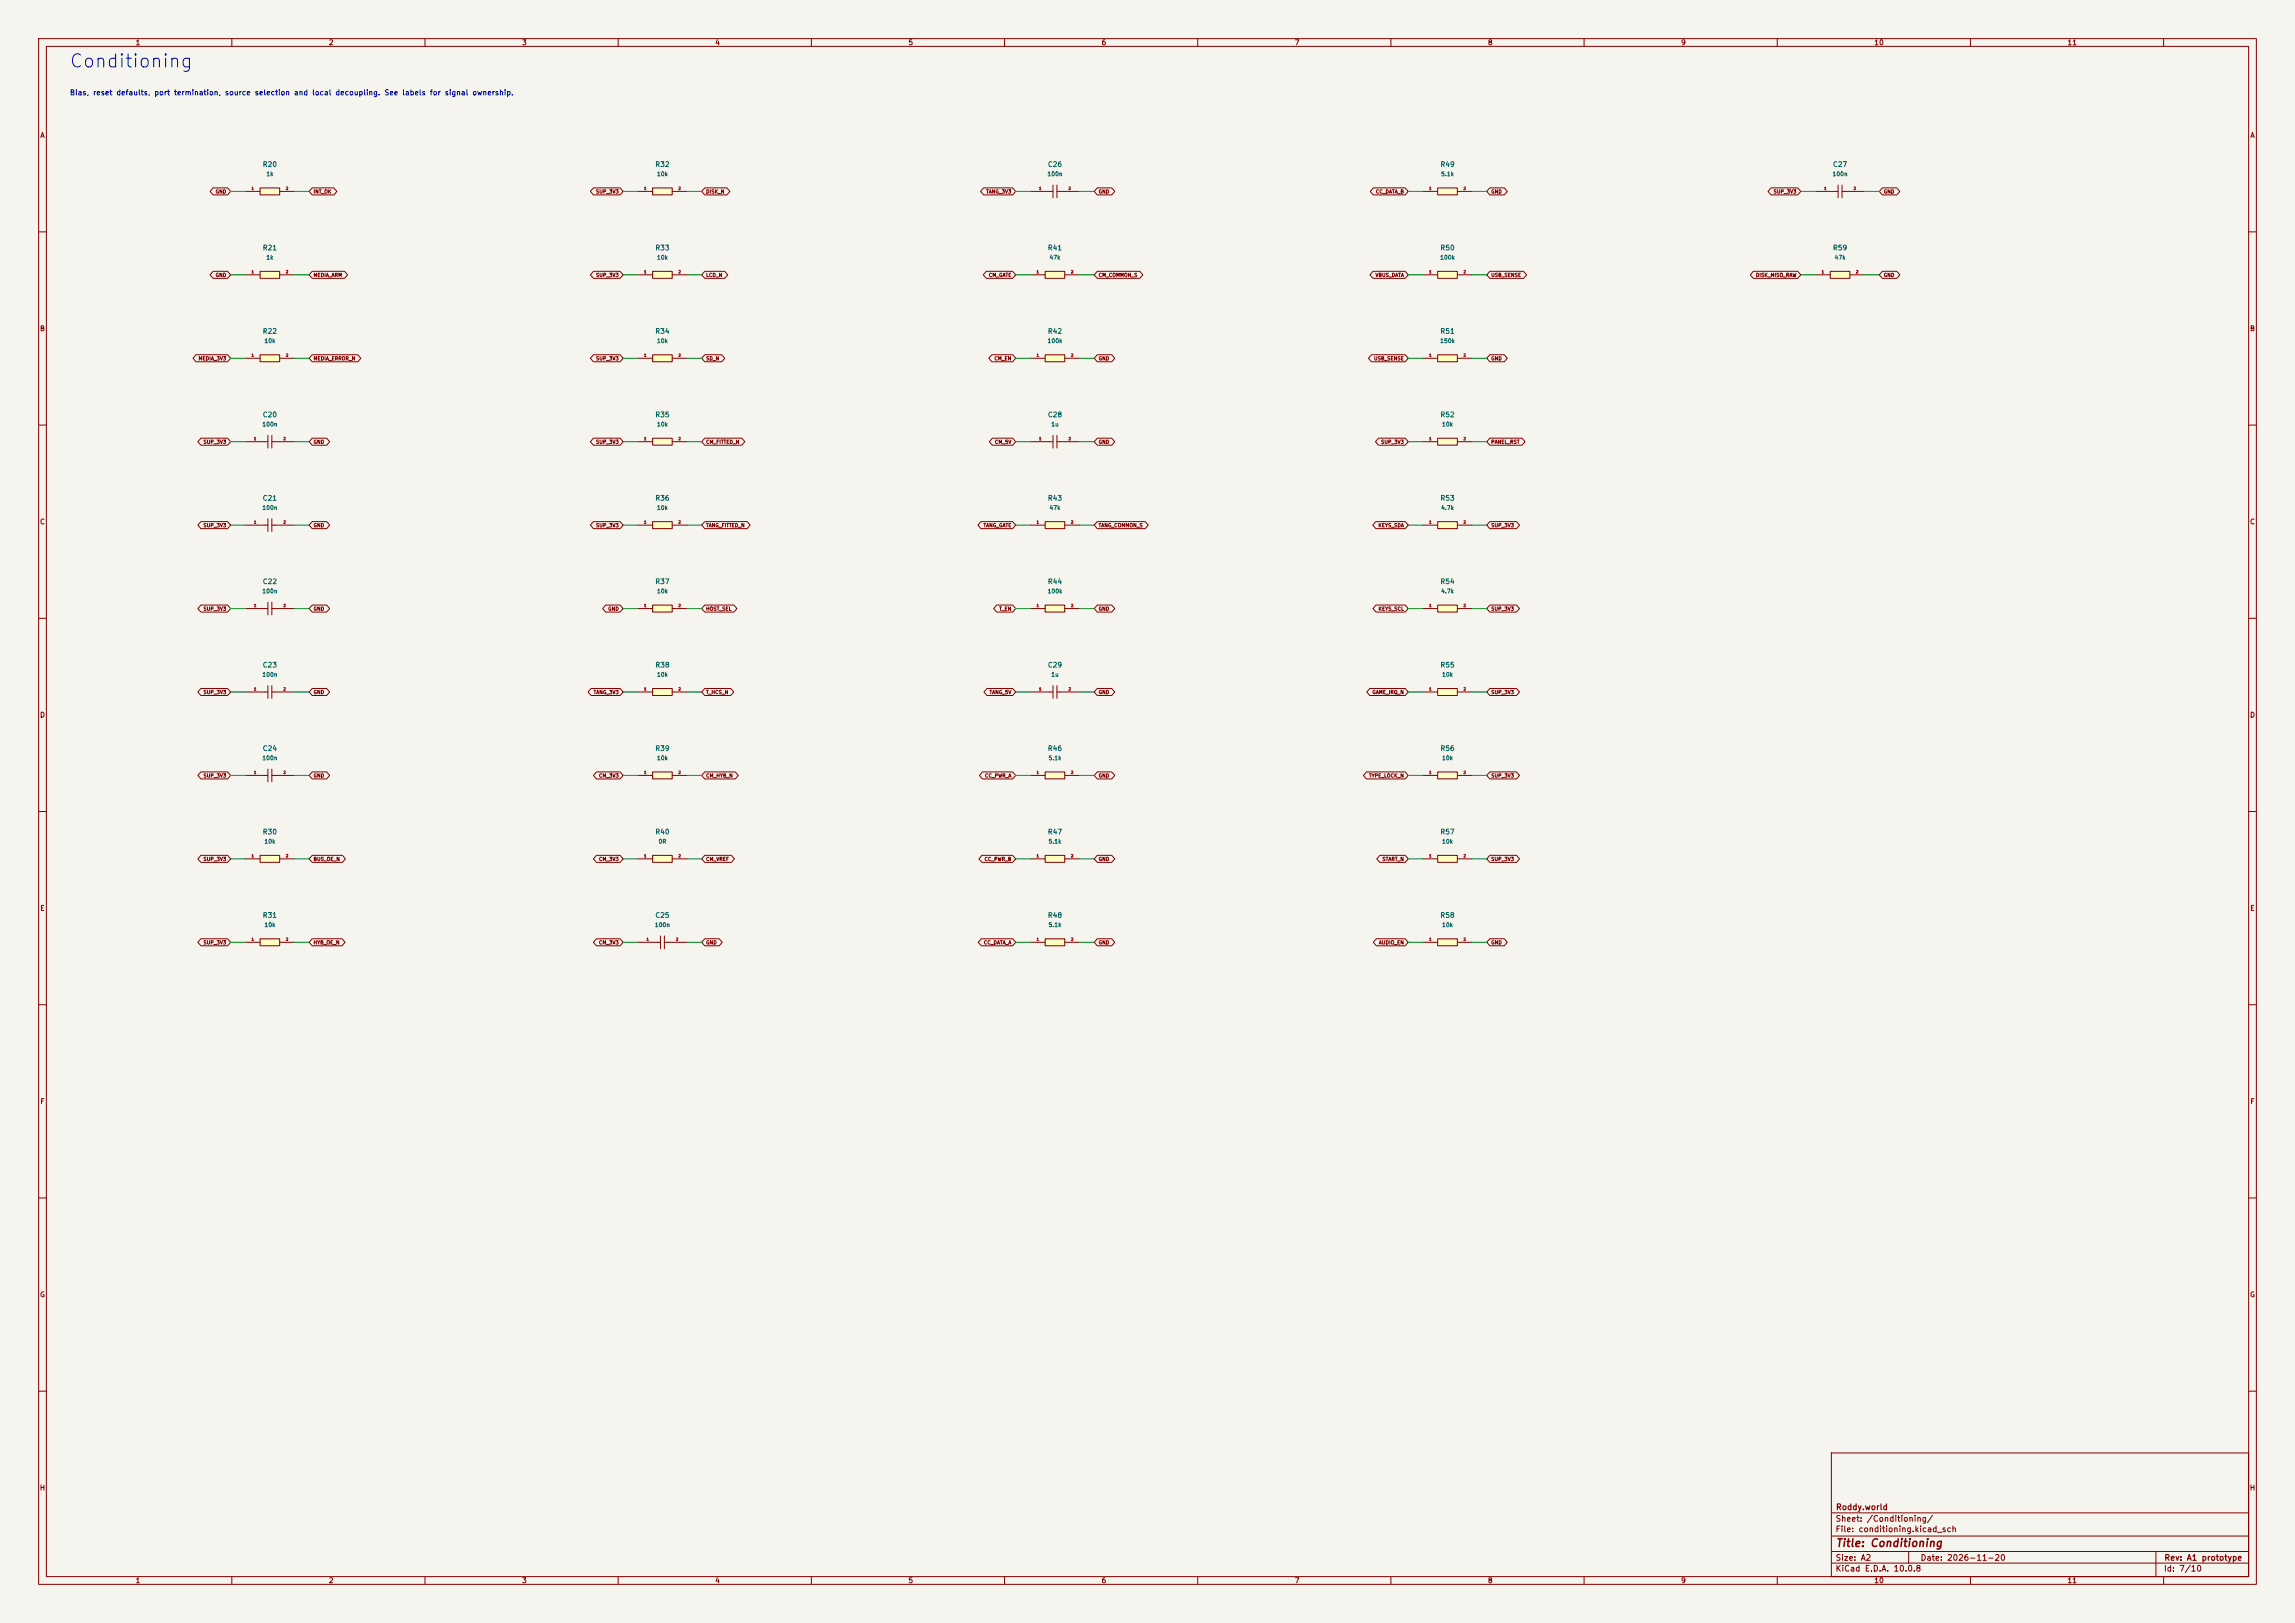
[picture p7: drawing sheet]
<svg xmlns="http://www.w3.org/2000/svg" width="594mm" height="420mm" viewBox="0 0 594 420" stroke-linecap="round" stroke-linejoin="round" font-family="sans-serif">
<defs><g id="words">
<text font-size="3.4" fill="#0000c2" x="17.8" y="18.4">Conditioning</text>
<text font-size="2" fill="#840000" x="475" y="400.8">Title: Conditioning</text>
<g font-size="1.5" fill="#840000">
<text x="475" y="394.1">Sheet: /Conditioning/</text>
<text x="475.1" y="391.1">Roddy.world</text>
<text x="475" y="396.8">File: conditioning.kicad_sch</text>
<text x="475" y="407">KiCad E.D.A. 10.0.8</text>
<text x="475" y="404.2">Size: A2</text>
<text x="497" y="404.2">Date: 2026-11-20</text>
<text x="560" y="407">Id: 7/10</text>
<text x="560.1" y="404.2">Rev: A1 prototype</text>
</g>
<g font-size="1.3" fill="#840000">
<text x="35" y="12">1</text>
<text x="85" y="12">2</text>
<text x="135" y="12">3</text>
<text x="185" y="12">4</text>
<text x="235" y="12">5</text>
<text x="285" y="12">6</text>
<text x="335" y="12">7</text>
<text x="385" y="12">8</text>
<text x="435" y="12">9</text>
<text x="485" y="12">10</text>
<text x="535" y="12">11</text>
<text x="10.3" y="36">A</text>
<text x="582.3" y="36">A</text>
<text x="10.2" y="86">B</text>
<text x="582.2" y="86">B</text>
<text x="10.2" y="136">C</text>
<text x="582.2" y="136">C</text>
<text x="10.2" y="186">D</text>
<text x="582.2" y="186">D</text>
<text x="10.3" y="236">E</text>
<text x="582.3" y="236">E</text>
<text x="10.3" y="286">F</text>
<text x="582.3" y="286">F</text>
<text x="10.2" y="336">G</text>
<text x="582.2" y="336">G</text>
<text x="10.2" y="386">H</text>
<text x="582.2" y="386">H</text>
<text x="35" y="410">1</text>
<text x="85" y="410">2</text>
<text x="135" y="410">3</text>
<text x="185" y="410">4</text>
<text x="235" y="410">5</text>
<text x="285" y="410">6</text>
<text x="335" y="410">7</text>
<text x="385" y="410">8</text>
<text x="435" y="410">9</text>
<text x="485" y="410">10</text>
<text x="535" y="410">11</text>
</g>
<text font-size="1.3" fill="#0000c2" x="18" y="25">Bias, reset defaults, port termination, source selection and local decoupling. See labels for signal ownership.</text>
<g font-size="1.3" fill="#006464">
<text x="67.9" y="43.5">R20</text>
<text x="169.5" y="43.5">R32</text>
<text x="271.1" y="43.5">C26</text>
<text x="372.7" y="43.5">R49</text>
<text x="474.3" y="43.5">C27</text>
<text x="67.9" y="65.1">R21</text>
<text x="169.5" y="65.1">R33</text>
<text x="271.1" y="65.1">R41</text>
<text x="372.7" y="65.1">R50</text>
<text x="474.3" y="65.1">R59</text>
<text x="67.9" y="86.7">R22</text>
<text x="169.5" y="86.7">R34</text>
<text x="271.1" y="86.7">R42</text>
<text x="372.7" y="86.7">R51</text>
<text x="67.9" y="108.3">C20</text>
<text x="169.5" y="108.3">R35</text>
<text x="271.1" y="108.3">C28</text>
<text x="372.7" y="108.3">R52</text>
<text x="67.9" y="129.9">C21</text>
<text x="169.5" y="129.9">R36</text>
<text x="271.1" y="129.9">R43</text>
<text x="372.7" y="129.9">R53</text>
<text x="67.9" y="151.4">C22</text>
<text x="169.5" y="151.4">R37</text>
<text x="271.1" y="151.4">R44</text>
<text x="372.7" y="151.4">R54</text>
<text x="67.9" y="173">C23</text>
<text x="169.5" y="173">R38</text>
<text x="271.1" y="173">C29</text>
<text x="372.7" y="173">R55</text>
<text x="67.9" y="194.6">C24</text>
<text x="169.5" y="194.6">R39</text>
<text x="271.1" y="194.6">R46</text>
<text x="372.7" y="194.6">R56</text>
<text x="67.9" y="216.2">R30</text>
<text x="169.5" y="216.2">R40</text>
<text x="271.1" y="216.2">R47</text>
<text x="372.7" y="216.2">R57</text>
<text x="67.9" y="237.8">R31</text>
<text x="169.5" y="237.8">C25</text>
<text x="271.1" y="237.8">R48</text>
<text x="372.7" y="237.8">R58</text>
</g>
<g font-size="1.1" fill="#006464">
<text x="68.8" y="45.8">1k</text>
<text x="169.9" y="45.8">10k</text>
<text x="271" y="45.8">100n</text>
<text x="372.9" y="45.8">5.1k</text>
<text x="474.2" y="45.8">100n</text>
<text x="68.8" y="67.4">1k</text>
<text x="169.9" y="67.4">10k</text>
<text x="271.5" y="67.4">47k</text>
<text x="372.6" y="67.4">100k</text>
<text x="474.7" y="67.4">47k</text>
<text x="68.3" y="89">10k</text>
<text x="169.9" y="89">10k</text>
<text x="271" y="89">100k</text>
<text x="372.6" y="89">150k</text>
<text x="67.8" y="110.6">100n</text>
<text x="169.9" y="110.6">10k</text>
<text x="272" y="110.6">1u</text>
<text x="373.1" y="110.6">10k</text>
<text x="67.8" y="132.2">100n</text>
<text x="169.9" y="132.2">10k</text>
<text x="271.5" y="132.2">47k</text>
<text x="372.9" y="132.2">4.7k</text>
<text x="67.8" y="153.8">100n</text>
<text x="169.9" y="153.8">10k</text>
<text x="271" y="153.8">100k</text>
<text x="372.9" y="153.8">4.7k</text>
<text x="67.8" y="175.4">100n</text>
<text x="169.9" y="175.4">10k</text>
<text x="272" y="175.4">1u</text>
<text x="373.1" y="175.4">10k</text>
<text x="67.8" y="197">100n</text>
<text x="169.9" y="197">10k</text>
<text x="271.3" y="197">5.1k</text>
<text x="373.1" y="197">10k</text>
<text x="68.3" y="218.5">10k</text>
<text x="170.3" y="218.5">0R</text>
<text x="271.3" y="218.5">5.1k</text>
<text x="373.1" y="218.5">10k</text>
<text x="68.3" y="240.1">10k</text>
<text x="169.4" y="240.1">100n</text>
<text x="271.3" y="240.1">5.1k</text>
<text x="373.1" y="240.1">10k</text>
</g>
<g font-size=".9" fill="#840000">
<text x="55.7" y="50.3">GND</text>
<text x="81" y="50.3">INT_OK</text>
<text x="154.1" y="50.3">SUP_3V3</text>
<text x="182.6" y="50.3">DISK_N</text>
<text x="255.1" y="50.3">TANG_3V3</text>
<text x="284.2" y="50.3">GND</text>
<text x="356" y="50.3">CC_DATA_B</text>
<text x="385.8" y="50.3">GND</text>
<text x="458.9" y="50.3">SUP_3V3</text>
<text x="487.4" y="50.3">GND</text>
<text x="55.7" y="71.9">GND</text>
<text x="81" y="71.9">MEDIA_ARM</text>
<text x="154.1" y="71.9">SUP_3V3</text>
<text x="182.6" y="71.9">LCD_N</text>
<text x="255.8" y="71.9">CM_GATE</text>
<text x="284.2" y="71.9">CM_COMMON_S</text>
<text x="355.9" y="71.9">VBUS_DATA</text>
<text x="385.8" y="71.9">USB_SENSE</text>
<text x="454.3" y="71.9">DISK_MISO_RAW</text>
<text x="487.4" y="71.9">GND</text>
<text x="51.3" y="93.5">MEDIA_3V3</text>
<text x="81" y="93.5">MEDIA_ERROR_N</text>
<text x="154.1" y="93.5">SUP_3V3</text>
<text x="182.6" y="93.5">SD_N</text>
<text x="257.3" y="93.5">CM_EN</text>
<text x="284.2" y="93.5">GND</text>
<text x="355.5" y="93.5">USB_SENSE</text>
<text x="385.8" y="93.5">GND</text>
<text x="52.5" y="115.1">SUP_3V3</text>
<text x="81" y="115.1">GND</text>
<text x="154.1" y="115.1">SUP_3V3</text>
<text x="182.6" y="115.1">CM_FITTED_N</text>
<text x="257.4" y="115.1">CM_5V</text>
<text x="284.2" y="115.1">GND</text>
<text x="357.3" y="115.1">SUP_3V3</text>
<text x="385.8" y="115.1">PANEL_RST</text>
<text x="52.5" y="136.6">SUP_3V3</text>
<text x="81" y="136.6">GND</text>
<text x="154.1" y="136.6">SUP_3V3</text>
<text x="182.6" y="136.6">TANG_FITTED_N</text>
<text x="254.4" y="136.6">TANG_GATE</text>
<text x="284.2" y="136.6">TANG_COMMON_S</text>
<text x="356.6" y="136.6">KEYS_SDA</text>
<text x="385.8" y="136.6">SUP_3V3</text>
<text x="52.5" y="158.2">SUP_3V3</text>
<text x="81" y="158.2">GND</text>
<text x="157.3" y="158.2">GND</text>
<text x="182.6" y="158.2">HOST_SEL</text>
<text x="258.5" y="158.2">T_EN</text>
<text x="284.2" y="158.2">GND</text>
<text x="356.7" y="158.2">KEYS_SCL</text>
<text x="385.8" y="158.2">SUP_3V3</text>
<text x="52.5" y="179.8">SUP_3V3</text>
<text x="81" y="179.8">GND</text>
<text x="153.5" y="179.8">TANG_3V3</text>
<text x="182.6" y="179.8">T_HCS_N</text>
<text x="256" y="179.8">TANG_5V</text>
<text x="284.2" y="179.8">GND</text>
<text x="355.1" y="179.8">GAME_IRQ_N</text>
<text x="385.8" y="179.8">SUP_3V3</text>
<text x="52.5" y="201.4">SUP_3V3</text>
<text x="81" y="201.4">GND</text>
<text x="154.9" y="201.4">CM_3V3</text>
<text x="182.6" y="201.4">CM_HYB_N</text>
<text x="254.8" y="201.4">CC_PWR_A</text>
<text x="284.2" y="201.4">GND</text>
<text x="354.2" y="201.4">TYPE_LOCK_N</text>
<text x="385.8" y="201.4">SUP_3V3</text>
<text x="52.5" y="223">SUP_3V3</text>
<text x="81" y="223">BUS_OE_N</text>
<text x="154.9" y="223">CM_3V3</text>
<text x="182.6" y="223">CM_VREF</text>
<text x="254.7" y="223">CC_PWR_B</text>
<text x="284.2" y="223">GND</text>
<text x="357.7" y="223">START_N</text>
<text x="385.8" y="223">SUP_3V3</text>
<text x="52.5" y="244.6">SUP_3V3</text>
<text x="81" y="244.6">HYB_OE_N</text>
<text x="154.9" y="244.6">CM_3V3</text>
<text x="182.6" y="244.6">GND</text>
<text x="254.5" y="244.6">CC_DATA_A</text>
<text x="284.2" y="244.6">GND</text>
<text x="356.8" y="244.6">AUDIO_EN</text>
<text x="385.8" y="244.6">GND</text>
</g>
<g font-size=".7" fill="#a90000">
<text x="65" y="49.3">1</text>
<text x="73.9" y="49.3">2</text>
<text x="166.6" y="49.3">1</text>
<text x="175.5" y="49.3">2</text>
<text x="268.8" y="49.3">1</text>
<text x="276.5" y="49.3">2</text>
<text x="369.8" y="49.3">1</text>
<text x="378.7" y="49.3">2</text>
<text x="472" y="49.3">1</text>
<text x="479.7" y="49.3">2</text>
<text x="65" y="70.9">1</text>
<text x="73.9" y="70.9">2</text>
<text x="166.6" y="70.9">1</text>
<text x="175.5" y="70.9">2</text>
<text x="268.2" y="70.9">1</text>
<text x="277.1" y="70.9">2</text>
<text x="369.8" y="70.9">1</text>
<text x="378.7" y="70.9">2</text>
<text x="471.4" y="70.9">1</text>
<text x="480.3" y="70.9">2</text>
<text x="65" y="92.5">1</text>
<text x="73.9" y="92.5">2</text>
<text x="166.6" y="92.5">1</text>
<text x="175.5" y="92.5">2</text>
<text x="268.2" y="92.5">1</text>
<text x="277.1" y="92.5">2</text>
<text x="369.8" y="92.5">1</text>
<text x="378.7" y="92.5">2</text>
<text x="65.6" y="114.1">1</text>
<text x="73.3" y="114.1">2</text>
<text x="166.6" y="114.1">1</text>
<text x="175.5" y="114.1">2</text>
<text x="268.8" y="114.1">1</text>
<text x="276.5" y="114.1">2</text>
<text x="369.8" y="114.1">1</text>
<text x="378.7" y="114.1">2</text>
<text x="65.6" y="135.7">1</text>
<text x="73.3" y="135.7">2</text>
<text x="166.6" y="135.7">1</text>
<text x="175.5" y="135.7">2</text>
<text x="268.2" y="135.7">1</text>
<text x="277.1" y="135.7">2</text>
<text x="369.8" y="135.7">1</text>
<text x="378.7" y="135.7">2</text>
<text x="65.6" y="157.2">1</text>
<text x="73.3" y="157.2">2</text>
<text x="166.6" y="157.2">1</text>
<text x="175.5" y="157.2">2</text>
<text x="268.2" y="157.2">1</text>
<text x="277.1" y="157.2">2</text>
<text x="369.8" y="157.2">1</text>
<text x="378.7" y="157.2">2</text>
<text x="65.6" y="178.8">1</text>
<text x="73.3" y="178.8">2</text>
<text x="166.6" y="178.8">1</text>
<text x="175.5" y="178.8">2</text>
<text x="268.8" y="178.8">1</text>
<text x="276.5" y="178.8">2</text>
<text x="369.8" y="178.8">1</text>
<text x="378.7" y="178.8">2</text>
<text x="65.6" y="200.4">1</text>
<text x="73.3" y="200.4">2</text>
<text x="166.6" y="200.4">1</text>
<text x="175.5" y="200.4">2</text>
<text x="268.2" y="200.4">1</text>
<text x="277.1" y="200.4">2</text>
<text x="369.8" y="200.4">1</text>
<text x="378.7" y="200.4">2</text>
<text x="65" y="222">1</text>
<text x="73.9" y="222">2</text>
<text x="166.6" y="222">1</text>
<text x="175.5" y="222">2</text>
<text x="268.2" y="222">1</text>
<text x="277.1" y="222">2</text>
<text x="369.8" y="222">1</text>
<text x="378.7" y="222">2</text>
<text x="65" y="243.6">1</text>
<text x="73.9" y="243.6">2</text>
<text x="167.2" y="243.6">1</text>
<text x="174.9" y="243.6">2</text>
<text x="268.2" y="243.6">1</text>
<text x="277.1" y="243.6">2</text>
<text x="369.8" y="243.6">1</text>
<text x="378.7" y="243.6">2</text>
</g>
</g></defs>
<path d="M0 0h594v420h-594z" fill="#f5f4ef" stroke="#f5f4ef" stroke-width=".26"/>
<g fill="none" stroke="#840000" stroke-width=".26">
<path d="M10 10h574v400h-574zM12 12h570v396h-570zM60 10v2M110 10v2M160 10v2M210 10v2M260 10v2M310 10v2M360 10v2M410 10v2M460 10v2M510 10v2"/>
<path d="M560 10v2M10 60h2M582 60h2M10 110h2M582 110h2M10 160h2M582 160h2M10 210h2M582 210h2M10 260h2M582 260h2M10 310h2"/>
<path d="M582 310h2M10 360h2M474 376h108v32h-108zM582 360h2M474 397.5h108M474 391.5h108M60 408v2M110 408v2M160 408v2M210 408v2M260 408v2M310 408v2"/>
<path d="M360 408v2M410 408v2M460 408v2M474 404.5h108M474 401.5h108M494 401.5v3M510 408v2M558 401.5v6.5M560 408v2"/>
</g>
<path d="M168.9 113.4h5.1v1.8h-5.1z" fill="#ffffc2"/>
<path d="M165.1 114.3h3.8M168.9 113.4h5.1v1.8h-5.1zM174 114.3h3.8M165.1 243.8h5.8M170.9 242.2v3.3M172 243.8h5.8M172 242.2v3.3" fill="none" stroke="#840000" stroke-width=".26"/>
<path d="M168.9 221.4h5.1v1.8h-5.1z" fill="#ffffc2"/>
<path d="M165.1 222.3h3.8M168.9 221.4h5.1v1.8h-5.1zM174 222.3h3.8" fill="none" stroke="#840000" stroke-width=".26"/>
<path d="M168.9 199.8h5.1v1.8h-5.1z" fill="#ffffc2"/>
<path d="M168.9 199.8h5.1v1.8h-5.1zM165.1 200.7h3.8M174 200.7h3.8" fill="none" stroke="#840000" stroke-width=".26"/>
<path d="M168.9 178.2h5.1v1.8h-5.1z" fill="#ffffc2"/>
<path d="M165.1 179.1h3.8M168.9 178.2h5.1v1.8h-5.1zM174 179.1h3.8" fill="none" stroke="#840000" stroke-width=".26"/>
<path d="M67.3 91.8h5.1v1.8h-5.1z" fill="#ffffc2"/>
<path d="M63.5 92.7h3.8M67.3 91.8h5.1v1.8h-5.1zM72.4 92.7h3.8" fill="none" stroke="#840000" stroke-width=".26"/>
<path d="M67.3 70.2h5.1v1.8h-5.1z" fill="#ffffc2"/>
<path d="M63.5 71.1h3.8M67.3 70.2h5.1v1.8h-5.1zM72.4 71.1h3.8" fill="none" stroke="#840000" stroke-width=".26"/>
<path d="M67.3 48.6h5.1v1.8h-5.1z" fill="#ffffc2"/>
<path d="M63.5 49.5h3.8M67.3 48.6h5.1v1.8h-5.1zM72.4 49.5h3.8" fill="none" stroke="#840000" stroke-width=".26"/>
<path d="M168.9 135h5.1v1.8h-5.1z" fill="#ffffc2"/>
<path d="M266.7 49.5h5.8M272.5 47.9v3.3M273.6 49.5h5.8M273.6 47.9v3.3M165.1 135.9h3.8M168.9 135h5.1v1.8h-5.1zM174 135.9h3.8" fill="none" stroke="#840000" stroke-width=".26"/>
<path d="M168.9 91.8h5.1v1.8h-5.1z" fill="#ffffc2"/>
<path d="M165.1 92.7h3.8M168.9 91.8h5.1v1.8h-5.1zM174 92.7h3.8" fill="none" stroke="#840000" stroke-width=".26"/>
<path d="M168.9 70.2h5.1v1.8h-5.1z" fill="#ffffc2"/>
<path d="M165.1 71.1h3.8M168.9 70.2h5.1v1.8h-5.1zM174 71.1h3.8" fill="none" stroke="#840000" stroke-width=".26"/>
<path d="M168.9 48.6h5.1v1.8h-5.1z" fill="#ffffc2"/>
<g fill="none" stroke="#840000" stroke-width=".26">
<path d="M165.1 49.5h3.8M168.9 48.6h5.1v1.8h-5.1zM174 49.5h3.8M63.5 135.9h5.8M69.3 134.2v3.3M70.4 135.9h5.8M70.4 134.2v3.3M63.5 157.5h5.8M69.3 155.8v3.3M70.4 155.8v3.3M70.4 157.5h5.8M63.5 179.1h5.8"/>
<path d="M69.3 177.4v3.3M70.4 177.4v3.3M70.4 179.1h5.8M69.3 199v3.3M70.4 199v3.3M63.5 200.7h5.8M70.4 200.7h5.8"/>
</g>
<path d="M67.3 242.9h5.1v1.8h-5.1z" fill="#ffffc2"/>
<path d="M63.5 243.8h3.8M67.3 242.9h5.1v1.8h-5.1zM72.4 243.8h3.8" fill="none" stroke="#840000" stroke-width=".26"/>
<path d="M270.5 221.4h5.1v1.8h-5.1z" fill="#ffffc2"/>
<path d="M266.7 222.3h3.8M270.5 221.4h5.1v1.8h-5.1zM275.6 222.3h3.8" fill="none" stroke="#840000" stroke-width=".26"/>
<path d="M473.7 70.2h5.1v1.8h-5.1z" fill="#ffffc2"/>
<path d="M469.9 49.5h5.8M475.7 47.9v3.3M476.8 49.5h5.8M476.8 47.9v3.3M469.9 71.1h3.8M473.7 70.2h5.1v1.8h-5.1zM478.8 71.1h3.8" fill="none" stroke="#840000" stroke-width=".26"/>
<path d="M372.1 135h5.1v1.8h-5.1z" fill="#ffffc2"/>
<path d="M368.3 135.9h3.8M372.1 135h5.1v1.8h-5.1zM377.2 135.9h3.8" fill="none" stroke="#840000" stroke-width=".26"/>
<path d="M372.1 113.4h5.1v1.8h-5.1z" fill="#ffffc2"/>
<path d="M368.3 114.3h3.8M372.1 113.4h5.1v1.8h-5.1zM377.2 114.3h3.8" fill="none" stroke="#840000" stroke-width=".26"/>
<path d="M372.1 91.8h5.1v1.8h-5.1z" fill="#ffffc2"/>
<path d="M368.3 92.7h3.8M372.1 91.8h5.1v1.8h-5.1zM377.2 92.7h3.8" fill="none" stroke="#840000" stroke-width=".26"/>
<path d="M372.1 70.2h5.1v1.8h-5.1z" fill="#ffffc2"/>
<path d="M368.3 71.1h3.8M372.1 70.2h5.1v1.8h-5.1zM377.2 71.1h3.8" fill="none" stroke="#840000" stroke-width=".26"/>
<path d="M372.1 48.6h5.1v1.8h-5.1z" fill="#ffffc2"/>
<path d="M368.3 49.5h3.8M372.1 48.6h5.1v1.8h-5.1zM377.2 49.5h3.8" fill="none" stroke="#840000" stroke-width=".26"/>
<path d="M270.5 242.9h5.1v1.8h-5.1z" fill="#ffffc2"/>
<path d="M266.7 243.8h3.8M270.5 242.9h5.1v1.8h-5.1zM275.6 243.8h3.8" fill="none" stroke="#840000" stroke-width=".26"/>
<path d="M168.9 156.6h5.1v1.8h-5.1z" fill="#ffffc2"/>
<path d="M165.1 157.5h3.8M168.9 156.6h5.1v1.8h-5.1zM174 157.5h3.8" fill="none" stroke="#840000" stroke-width=".26"/>
<path d="M270.5 199.8h5.1v1.8h-5.1z" fill="#ffffc2"/>
<path d="M266.7 179.1h5.8M272.5 177.4v3.3M273.6 179.1h5.8M273.6 177.4v3.3M270.5 199.8h5.1v1.8h-5.1zM266.7 200.7h3.8M275.6 200.7h3.8" fill="none" stroke="#840000" stroke-width=".26"/>
<path d="M270.5 156.6h5.1v1.8h-5.1z" fill="#ffffc2"/>
<path d="M266.7 157.5h3.8M270.5 156.6h5.1v1.8h-5.1zM275.6 157.5h3.8" fill="none" stroke="#840000" stroke-width=".26"/>
<path d="M270.5 135h5.1v1.8h-5.1z" fill="#ffffc2"/>
<path d="M266.7 114.3h5.8M272.5 112.7v3.3M273.6 114.3h5.8M273.6 112.7v3.3M266.7 135.9h3.8M270.5 135h5.1v1.8h-5.1zM275.6 135.9h3.8" fill="none" stroke="#840000" stroke-width=".26"/>
<path d="M270.5 91.8h5.1v1.8h-5.1z" fill="#ffffc2"/>
<path d="M266.7 92.7h3.8M270.5 91.8h5.1v1.8h-5.1zM275.6 92.7h3.8" fill="none" stroke="#840000" stroke-width=".26"/>
<path d="M270.5 70.2h5.1v1.8h-5.1z" fill="#ffffc2"/>
<path d="M266.7 71.1h3.8M270.5 70.2h5.1v1.8h-5.1zM275.6 71.1h3.8" fill="none" stroke="#840000" stroke-width=".26"/>
<path d="M372.1 156.6h5.1v1.8h-5.1z" fill="#ffffc2"/>
<path d="M368.3 157.5h3.8M372.1 156.6h5.1v1.8h-5.1zM377.2 157.5h3.8" fill="none" stroke="#840000" stroke-width=".26"/>
<path d="M372.1 199.8h5.1v1.8h-5.1z" fill="#ffffc2"/>
<path d="M372.1 199.8h5.1v1.8h-5.1zM368.3 200.7h3.8M377.2 200.7h3.8" fill="none" stroke="#840000" stroke-width=".26"/>
<path d="M372.1 242.9h5.1v1.8h-5.1z" fill="#ffffc2"/>
<path d="M63.5 114.3h5.8M69.3 112.7v3.3M70.4 114.3h5.8M70.4 112.7v3.3M368.3 243.8h3.8M372.1 242.9h5.1v1.8h-5.1zM377.2 243.8h3.8" fill="none" stroke="#840000" stroke-width=".26"/>
<path d="M67.3 221.4h5.1v1.8h-5.1z" fill="#ffffc2"/>
<path d="M63.5 222.3h3.8M67.3 221.4h5.1v1.8h-5.1zM72.4 222.3h3.8" fill="none" stroke="#840000" stroke-width=".26"/>
<path d="M372.1 178.2h5.1v1.8h-5.1z" fill="#ffffc2"/>
<path d="M368.3 179.1h3.8M372.1 178.2h5.1v1.8h-5.1zM377.2 179.1h3.8" fill="none" stroke="#840000" stroke-width=".26"/>
<path d="M372.1 221.4h5.1v1.8h-5.1z" fill="#ffffc2"/>
<g fill="none" stroke="#840000" stroke-width=".26">
<path d="M55.2 48.6h3.7l.8 .9-.8 .9h-3.7l-.8-.9zM80.8 48.6h5.6l.8 .9-.8 .9h-5.6l-.8-.9zM153.6 48.6h6.9l.8 .9-.8 .9h-6.9l-.8-.9zM182.4 48.6h5.7l.8 .9-.8 .9h-5.7l-.8-.9zM254.6 48.6h7.5l.8 .9-.8 .9h-7.5l-.8-.9zM284 48.6h3.7l.8 .9-.8 .9h-3.7l-.8-.9zM355.5 48.6h8.2l.8 .9-.8 .9h-8.2l-.8-.9zM385.6 48.6h3.7l.8 .9-.8 .9h-3.7l-.8-.9zM458.4 48.6h6.9l.8 .9-.8 .9h-6.9l-.8-.9zM487.2 48.6h3.7l.8 .9-.8 .9h-3.7l-.8-.9zM55.2 70.2h3.7l.8 .9-.8 .9h-3.7l-.8-.9zM80.8 70.2h8.4l.8 .9-.8 .9h-8.4l-.8-.9z"/>
<path d="M153.6 70.2h6.9l.8 .9-.8 .9h-6.9l-.8-.9zM182.4 70.2h5.2l.8 .9-.8 .9h-5.2l-.8-.9zM255.3 70.2h6.8l.8 .9-.8 .9h-6.8l-.8-.9zM284 70.2h11l.8 .9-.8 .9h-11l-.8-.9zM355.4 70.2h8.3l.8 .9-.8 .9h-8.3l-.8-.9zM385.6 70.2h8.7l.8 .9-.8 .9h-8.7l-.8-.9zM453.8 70.2h11.5l.8 .9-.8 .9h-11.5l-.8-.9zM487.2 70.2h3.7l.8 .9-.8 .9h-3.7l-.8-.9zM50.7 91.8h8.2l.8 .9-.8 .9h-8.2l-.8-.9zM80.8 91.8h11.8l.8 .9-.8 .9h-11.8l-.8-.9zM153.6 91.8h6.9l.8 .9-.8 .9h-6.9l-.8-.9zM182.4 91.8h4.4l.8 .9-.8 .9h-4.4l-.8-.9z"/>
<path d="M256.7 91.8h5.4l.8 .9-.8 .9h-5.4l-.8-.9zM284 91.8h3.7l.8 .9-.8 .9h-3.7l-.8-.9zM355 91.8h8.7l.8 .9-.8 .9h-8.7l-.8-.9zM385.6 91.8h3.7l.8 .9-.8 .9h-3.7l-.8-.9zM52 113.4h6.9l.8 .9-.8 .9h-6.9l-.8-.9zM80.8 113.4h3.7l.8 .9-.8 .9h-3.7l-.8-.9zM153.6 113.4h6.9l.8 .9-.8 .9h-6.9l-.8-.9zM182.4 113.4h9.6l.8 .9-.8 .9h-9.6l-.8-.9zM256.8 113.4h5.3l.8 .9-.8 .9h-5.3l-.7-.9zM284 113.4h3.7l.8 .9-.8 .9h-3.7l-.8-.9zM356.8 113.4h6.9l.8 .9-.8 .9h-6.9l-.8-.9zM385.6 113.4h8.3l.8 .9-.8 .9h-8.3l-.8-.9z"/>
<path d="M52 135h6.9l.8 .9-.8 .9h-6.9l-.8-.9zM80.8 135h3.7l.8 .9-.8 .9h-3.7l-.8-.9zM153.6 135h6.9l.8 .9-.8 .9h-6.9l-.8-.9zM182.4 135h11l.8 .9-.8 .9h-11l-.8-.9zM253.9 135h8.2l.8 .9-.8 .9h-8.2l-.8-.9zM284 135h12.4l.8 .9-.8 .9h-12.4l-.8-.9zM356.1 135h7.6l.8 .9-.8 .9h-7.6l-.8-.9zM385.6 135h6.9l.8 .9-.8 .9h-6.9l-.8-.9zM52 156.6h6.9l.8 .9-.8 .9h-6.9l-.8-.9zM80.8 156.6h3.7l.8 .9-.8 .9h-3.7l-.8-.9zM156.8 156.6h3.7l.8 .9-.8 .9h-3.7l-.8-.9zM182.4 156.6h7.5l.8 .9-.8 .9h-7.5l-.8-.9z"/>
<path d="M258 156.6h4.1l.8 .9-.8 .9h-4.1l-.8-.9zM284 156.6h3.7l.8 .9-.8 .9h-3.7l-.8-.9zM356.2 156.6h7.5l.8 .9-.8 .9h-7.5l-.8-.9zM385.6 156.6h6.9l.8 .9-.8 .9h-6.9l-.8-.9zM52 178.2h6.9l.8 .9-.8 .9h-6.9l-.8-.9zM80.8 178.2h3.7l.8 .9-.8 .9h-3.7l-.8-.9zM153 178.2h7.5l.8 .9-.8 .9h-7.5l-.8-.9zM182.4 178.2h6.7l.8 .9-.8 .9h-6.7l-.8-.9zM255.5 178.2h6.6l.8 .9-.8 .9h-6.6l-.8-.9zM284 178.2h3.7l.8 .9-.8 .9h-3.7l-.8-.9zM354.5 178.2h9.2l.8 .9-.8 .9h-9.2l-.7-.9zM385.6 178.2h6.9l.8 .9-.8 .9h-6.9l-.8-.9z"/>
<path d="M52 199.7h6.9l.8 1-.8 .9h-6.9l-.8-.9zM80.8 199.7h3.7l.8 1-.8 .9h-3.7l-.8-.9zM154.4 199.7h6.1l.8 1-.8 .9h-6.1l-.8-.9zM182.4 199.7h7.9l.8 1-.8 .9h-7.9l-.8-.9zM254.3 199.7h7.8l.8 1-.8 .9h-7.8l-.8-.9zM284 199.7h3.7l.8 1-.8 .9h-3.7l-.8-.9zM353.7 199.7h10l.8 1-.8 .9h-10l-.8-.9zM385.6 199.7h6.9l.8 1-.8 .9h-6.9l-.8-.9zM52 221.3h6.9l.8 1-.8 .9h-6.9l-.8-.9zM80.8 221.3h7.8l.8 1-.8 .9h-7.8l-.8-.9zM154.4 221.3h6.1l.8 1-.8 .9h-6.1l-.8-.9zM182.4 221.3h6.9l.8 1-.8 .9h-6.9l-.8-.9z"/>
<path d="M254.2 221.3h7.9l.8 1-.8 .9h-7.9l-.8-.9zM284 221.3h3.7l.8 1-.8 .9h-3.7l-.8-.9zM357.1 221.3h6.6l.8 1-.8 .9h-6.6l-.7-.9zM368.3 222.3h3.8M372.1 221.4h5.1v1.8h-5.1zM377.2 222.3h3.8M385.6 221.3h6.9l.8 1-.8 .9h-6.9l-.8-.9zM52 242.9h6.9l.8 .9-.8 1h-6.9l-.8-1zM80.8 242.9h7.7l.8 .9-.8 1h-7.7l-.8-1zM154.4 242.9h6.1l.8 .9-.8 1h-6.1l-.8-1zM182.4 242.9h3.7l.8 .9-.8 1h-3.7l-.8-1zM254 242.9h8.1l.8 .9-.8 1h-8.1l-.8-1z"/>
<path d="M284 242.9h3.7l.8 .9-.8 1h-3.7l-.8-1zM356.2 242.9h7.5l.8 .9-.8 1h-7.5l-.8-1zM385.6 242.9h3.7l.8 .9-.8 1h-3.7l-.8-1z"/>
</g>
<g fill="none" stroke="#009600" stroke-width=".26">
<path d="M59.7 49.5h3.8M76.2 49.5h3.8M161.3 49.5h3.8M177.8 49.5h3.8M262.9 49.5h3.8M279.4 49.5h3.8M364.5 49.5h3.8M381 49.5h3.8M466.1 49.5h3.8M482.6 49.5h3.8M59.7 71.1h3.8M76.2 71.1h3.8"/>
<path d="M161.3 71.1h3.8M177.8 71.1h3.8M262.9 71.1h3.8M279.4 71.1h3.8M364.5 71.1h3.8M381 71.1h3.8M466.1 71.1h3.8M482.6 71.1h3.8M59.7 92.7h3.8M76.2 92.7h3.8M161.3 92.7h3.8M177.8 92.7h3.8"/>
<path d="M262.9 92.7h3.8M279.4 92.7h3.8M364.5 92.7h3.8M381 92.7h3.8M59.7 114.3h3.8M76.2 114.3h3.8M161.3 114.3h3.8M177.8 114.3h3.8M262.9 114.3h3.8M279.4 114.3h3.8M364.5 114.3h3.8M381 114.3h3.8"/>
<path d="M59.7 135.9h3.8M76.2 135.9h3.8M161.3 135.9h3.8M177.8 135.9h3.8M262.9 135.9h3.8M279.4 135.9h3.8M364.5 135.9h3.8M381 135.9h3.8M59.7 157.5h3.8M76.2 157.5h3.8M161.3 157.5h3.8M177.8 157.5h3.8"/>
<path d="M262.9 157.5h3.8M279.4 157.5h3.8M364.5 157.5h3.8M381 157.5h3.8M59.7 179.1h3.8M76.2 179.1h3.8M161.3 179.1h3.8M177.8 179.1h3.8M262.9 179.1h3.8M279.4 179.1h3.8M364.5 179.1h3.8M381 179.1h3.8"/>
<path d="M59.7 200.7h3.8M76.2 200.7h3.8M161.3 200.7h3.8M177.8 200.7h3.8M262.9 200.7h3.8M279.4 200.7h3.8M364.5 200.7h3.8M381 200.7h3.8M59.7 222.3h3.8M76.2 222.3h3.8M161.3 222.3h3.8M177.8 222.3h3.8"/>
<path d="M262.9 222.3h3.8M279.4 222.3h3.8M364.5 222.3h3.8M381 222.3h3.8M59.7 243.8h3.8M76.2 243.8h3.8M161.3 243.8h3.8M177.8 243.8h3.8M262.9 243.8h3.8M279.4 243.8h3.8M364.5 243.8h3.8M381 243.8h3.8"/>
</g>
<use href="#words"/>
</svg>
